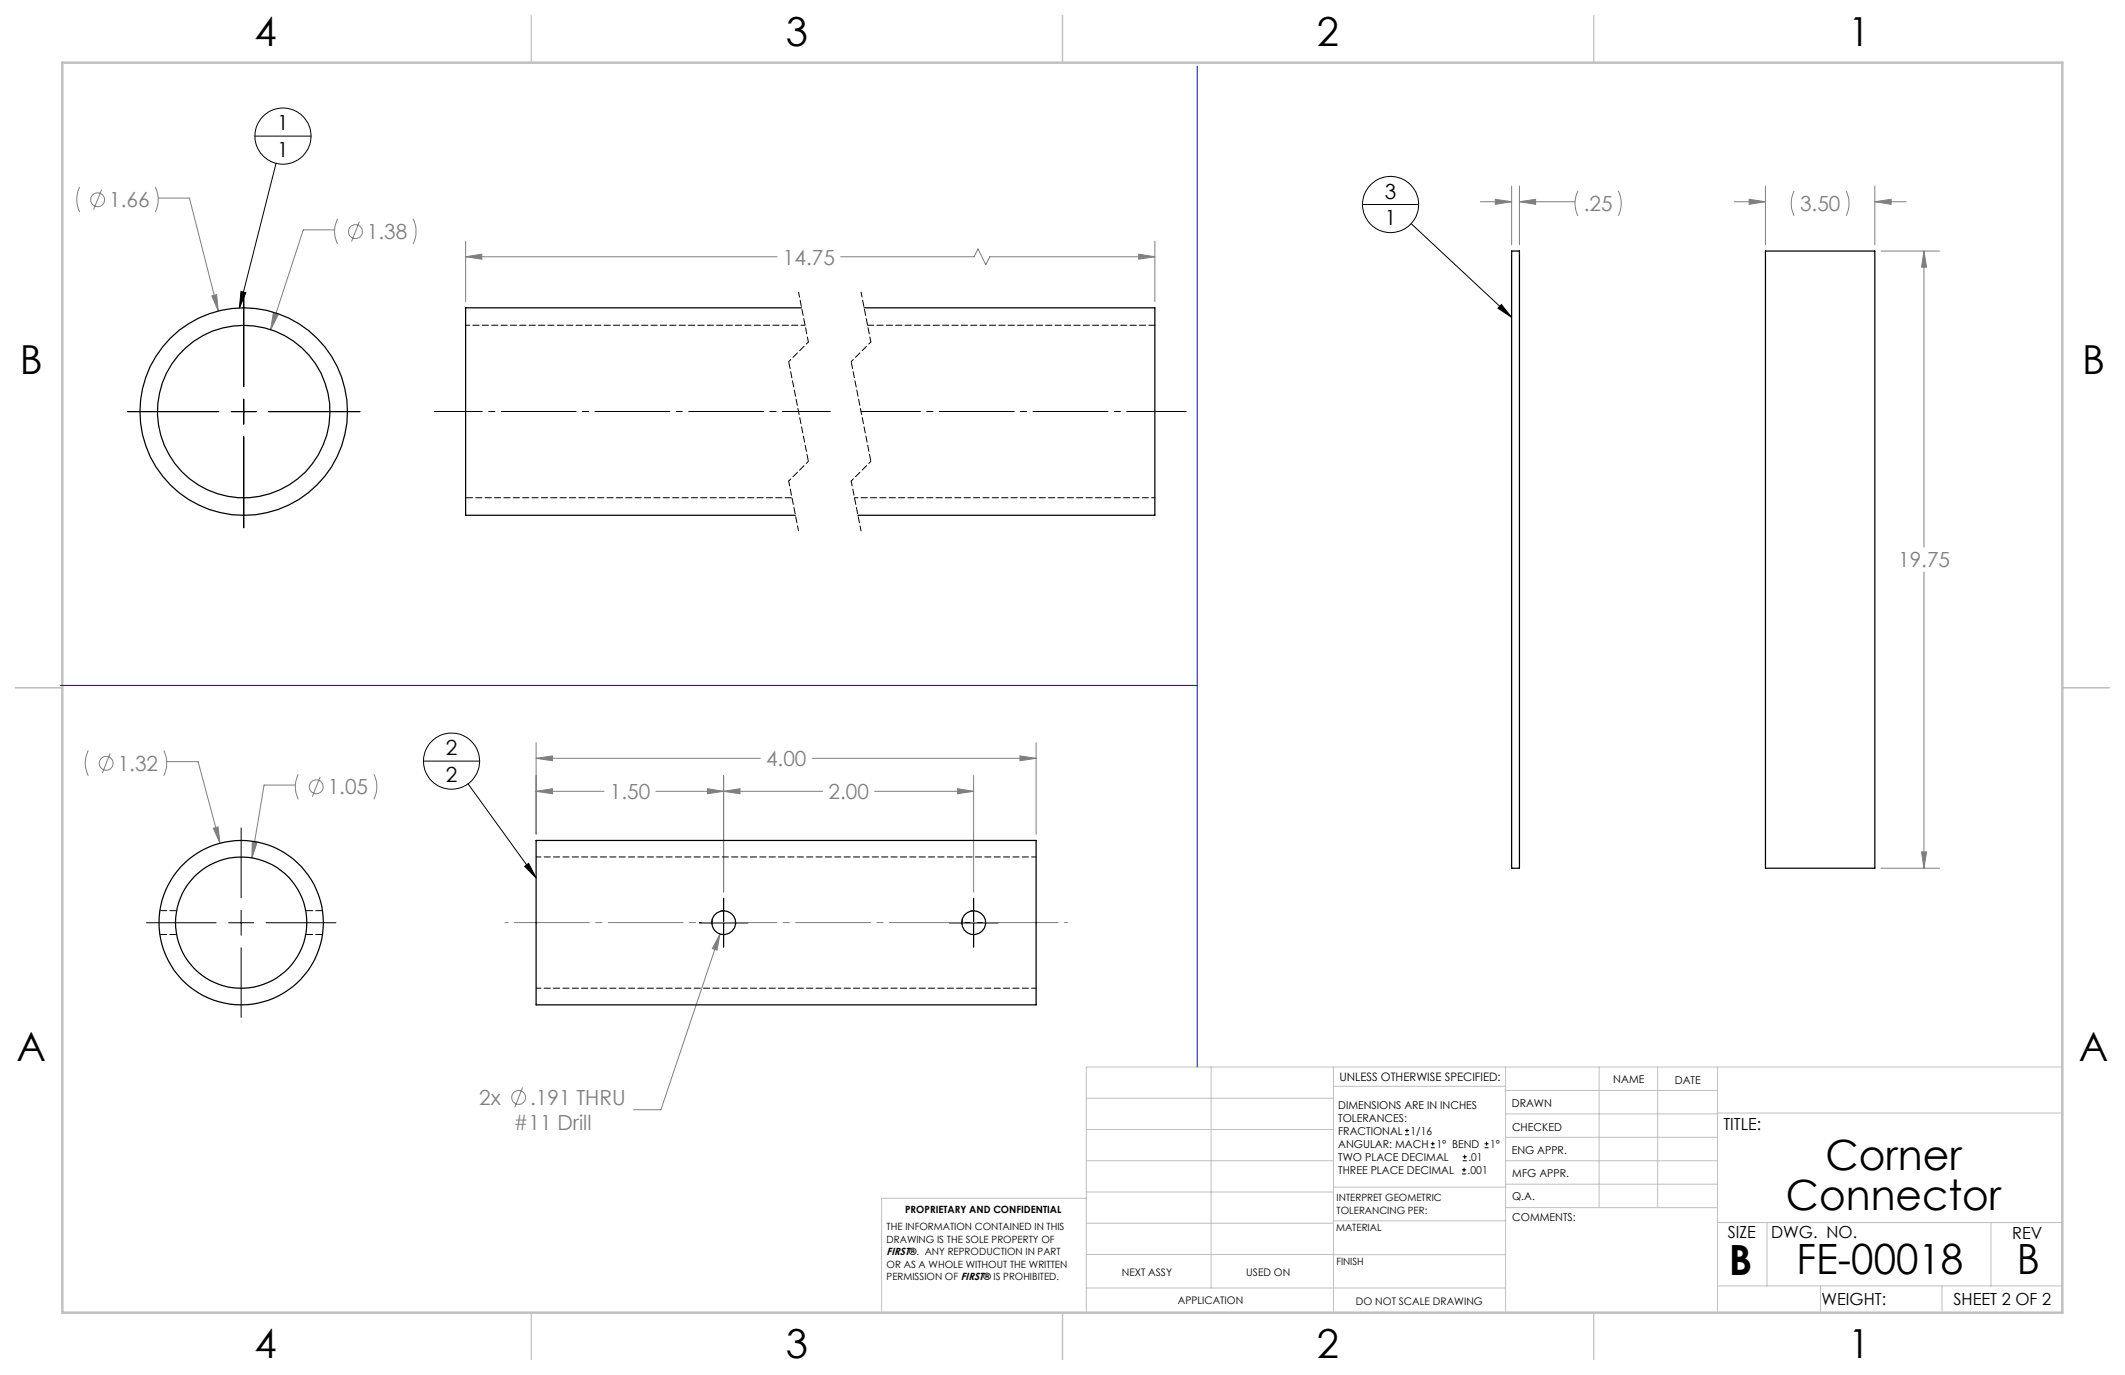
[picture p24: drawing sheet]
<svg xmlns="http://www.w3.org/2000/svg" width="432mm" height="279mm" viewBox="0 0 432 279" stroke-linecap="round" stroke-linejoin="round" font-family="sans-serif">
<defs><g id="words">
<g font-size="8.5">
<text x="371" y="237.7">Corner</text>
<text x="362.9" y="245.8">Connector</text>
<text x="351.3" y="259">B</text>
<text x="365" y="258.9">FE-00018</text>
<text x="409.8" y="258.9">B</text>
</g>
<g font-size="8.1">
<text x="51.7" y="9.3">4</text>
<text x="159.7" y="9.3">3</text>
<text x="267.6" y="9.3">2</text>
<text x="375.6" y="9.3">1</text>
<text x="4" y="76">B</text>
<text x="423.1" y="76">B</text>
<text x="3.3" y="215.7">A</text>
<text x="422.4" y="215.7">A</text>
<text x="51.7" y="276">4</text>
<text x="159.7" y="276">3</text>
<text x="267.6" y="276">2</text>
<text x="375.6" y="276">1</text>
</g>
<g font-size="4.2">
<text x="56.3" y="26.5">1</text>
<text x="56.3" y="31.9">1</text>
<text x="281.4" y="40.4">3</text>
<text x="281.4" y="45.8">1</text>
<text x="90.6" y="153.5">2</text>
<text x="90.6" y="158.9">2</text>
</g>
<g font-size="4.2" fill="#7f7f7f">
<text x="22.2" y="42.1">1.66</text>
<text x="321.8" y="42.9">.25</text>
<text x="365.8" y="42.9">3.50</text>
<text x="74.6" y="48.6">1.38</text>
<text x="159.1" y="53.7">14.75</text>
<text x="385.7" y="115.3">19.75</text>
<text x="155.7" y="155.7">4.00</text>
<text x="23.9" y="156.6">1.32</text>
<text x="66.6" y="161.4">1.05</text>
<text x="123.9" y="162.4">1.50</text>
<text x="168.4" y="162.4">2.00</text>
<text x="97.4" y="224.5">2x</text>
<text x="107.7" y="224.5">.191 THRU</text>
<text x="104.3" y="229.6">#11 Drill</text>
</g>
<g font-size="3.4">
<text x="350.2" y="229.5">TITLE:</text>
<text x="351.1" y="251.6">SIZE</text>
<text x="359.9" y="251.6">DWG. NO.</text>
<text x="408.9" y="251.7">REV</text>
<text x="370.1" y="265.3">WEIGHT:</text>
<text x="396.9" y="265.2">SHEET 2 OF 2</text>
</g>
<text font-size="2.4" x="272.2" y="219.7">UNLESS OTHERWISE SPECIFIED:</text>
<g font-size="2.2">
<text x="327.8" y="220.1">NAME</text>
<text x="340.3" y="220.2">DATE</text>
<text x="271.9" y="225.3">DIMENSIONS ARE IN INCHES</text>
<text x="271.9" y="227.9">TOLERANCES:</text>
<text x="307.2" y="224.9">DRAWN</text>
<text x="271.9" y="230.6">FRACTIONAL</text>
<text x="271.9" y="233.2">ANGULAR: MACH</text>
<text x="286.6" y="230.6">1/16</text>
<text x="291.9" y="233.2">1° BEND</text>
<text x="302.8" y="233.2">1°</text>
<text x="307.3" y="229.8">CHECKED</text>
<text x="271.9" y="238.5">THREE PLACE DECIMAL</text>
<text x="271.9" y="235.9">TWO PLACE DECIMAL</text>
<text x="298.2" y="238.5">.001</text>
<text x="298.4" y="235.9">.01</text>
<text x="307.2" y="234.5">ENG APPR.</text>
<text x="307.3" y="239.2">MFG APPR.</text>
<text x="307.3" y="243.9">Q.A.</text>
<text x="307.3" y="248.1">COMMENTS:</text>
</g>
<g font-size="2.1">
<text x="180.2" y="255.1">FIRST®. ANY REPRODUCTION IN PART</text>
<text x="227.9" y="259.2">NEXT ASSY</text>
<text x="253.3" y="259.2">USED ON</text>
<text x="239.3" y="265">APPLICATION</text>
<text x="275.5" y="265.1">DO NOT SCALE DRAWING</text>
</g>
<g font-size="2">
<text x="271.6" y="244.1">INTERPRET GEOMETRIC</text>
<text x="180.2" y="250">THE INFORMATION CONTAINED IN THIS</text>
<text x="183.9" y="246.4">PROPRIETARY AND CONFIDENTIAL</text>
<text x="271.5" y="250.2">MATERIAL</text>
<text x="271.6" y="246.6">TOLERANCING PER:</text>
<text x="180.2" y="252.5">DRAWING IS THE SOLE PROPERTY OF</text>
<text x="180.2" y="257.6">OR AS A WHOLE WITHOUT THE WRITTEN</text>
<text x="271.5" y="257">FINISH</text>
<text x="180.2" y="260.1">PERMISSION OF FIRST® IS PROHIBITED.</text>
</g>
</g></defs>
<g fill="none" stroke="#c0c0c0" stroke-width=".2">
<path d="M246.1 216.8v44.9M271 216.8v49.9M305.9 216.8v49.9M324.9 216.8v28.6M336.8 216.8v28.6M349 216.8v49.9M419.1 216.8h-198.4v49.9M220.7 235.9h50.3M220.7 229.5h50.3M220.7 223.2h50.3M271 220.7h34.9M305.9 231.1h43.1"/>
<path d="M305.9 226.3h43.1M305.9 221.6h43.1M305.9 235.9h43.1M349 226.2h70.1M220.7 248.6h50.3M220.7 242.2h50.3M220.7 254.9h50.3M220.7 243.5h-41.6v23.2M271 255h34.9M271 248.1h35M271 241.2h35M305.9 240.6h43.1"/>
<path d="M306 245.4h43M349 248.4h70.1M359.1 248.4v12.9M404.6 248.4v12.9M220.7 261.7h85.2M349 261.3h70.1M369.9 261.3v5.4M394.6 261.3v5.4"/>
</g>
<path d="M108 3.2v9.5M215.9 3.2v9.5M323.9 3.2v9.5M3.1 139.7h9.6M419.1 139.7h9.5M108 266.7v9.6M215.9 266.7v9.6M323.9 266.7v9.6" fill="none" stroke="#c0c0c0" stroke-width=".25"/>
<path d="M12.7 12.7h406.4v254h-406.4z" fill="none" stroke="#c0c0c0" stroke-width=".5"/>
<g fill="none" stroke="#7f7f7f" stroke-width=".2">
<path d="M16.2 38a5.7 5.7 0 0 0 0 5.1M20.6 38.6l-1.6 4M31.5 38a5.7 5.7 0 0 1 0 5.1M307.2 37.8v11.9M308.8 37.8v11.9M320.6 38.8a5.6 5.6 0 0 0 0 5.1M328.8 38.8a5.6 5.6 0 0 1 0 5.1M358.7 37.8v11.9M364.6 38.8a5.9 5.9 0 0 0 0 5.1M375.1 38.8a5.9 5.9 0 0 1 0 5.1M381 37.8v11.9M32.1 40.3h6.4l5.8 22.9"/>
<path d="M68 46.7h-6.4l-6.6 20.3M68.6 44.5a5.7 5.7 0 0 0 0 5.1M73 45l-1.6 4.1M83.9 44.5a5.7 5.7 0 0 1 0 5.1M94.6 52.2l3.3-.6v1.1zM94.6 49v12.3M94.6 52.2h63.3M170.8 52.2h27.1l.8-1.6 1.6 3.2 .8-1.6h33.6M231.4 51.6l3.3 .6-3.3 .5zM234.7 49v12.3M300.8 41h6.4M303.8 40.5l3.4 .5-3.4 .5z"/>
<path d="M308.8 41l3.2-.5v1zM308.8 41h11.2M352.4 41h6.3M355.4 40.5l3.3 .5-3.3 .5zM381 41l3.3-.5v1zM381 41h6.3M382.2 51h11.9M390.9 51l.6 3.3h-1zM390.9 51v60.2M43 60.1l1-.2 .3 3.3zM55.5 63.7l1 .3-1.5 3zM390.9 116.2v60.2"/>
<path d="M18 152.5a5.5 5.5 0 0 0 0 5.1M22.4 153.1l-1.6 4M33.3 152.5a5.7 5.7 0 0 1 0 5.1M33.9 154.8h6.4l4.4 16.5M60 159.5h-6.3l-2.5 14.8M60.6 157.3a5.7 5.7 0 0 0 0 5.1M65.1 157.9l-1.6 4M76 157.3a5.7 5.7 0 0 1 0 5.1M108.9 154.1l3.4-.5v1zM108.9 150.9v18.6M108.9 154.1h45.6M147 157.6v23.7"/>
<path d="M165 154.1h45.5M197.8 157.6v23.7M207.3 153.6l3.2 .5-3.2 .5zM210.5 150.9v18.6M43.4 168.3l.9-.3 .4 3.3zM51.3 171l.9 .2-1 3.1zM108.9 160.8l3.4-.5v1zM108.9 160.8h13.8M133.3 160.8h33.9M143.8 160.3l3.2 .5-3.2 .5zM147 160.8l3.4-.5v1zM177.7 160.8h20.1"/>
<path d="M194.6 160.3l3.2 .5-3.2 .5zM382.2 176.4h11.9M390.5 173.1h1l-.6 3.3zM146.3 189.8l-.6 3.3-1-.3zM146.3 189.8l-12 35.7h-5.6M106.2 221l-1.6 4"/>
<circle cx="19.8" cy="40.6" r="1.41"/>
<circle cx="72.2" cy="47.1" r="1.4"/>
<circle cx="21.6" cy="155.1" r="1.41"/>
<circle cx="64.3" cy="159.9" r="1.4"/>
<circle cx="105.4" cy="223" r="1.4"/>
</g>
<g fill="none" stroke="#000" stroke-width=".2">
<path d="M51.8 27.7h11.4M56.1 33.2l-7.5 29.4M49 59.2l1 .3-1.4 3.1zM276.9 41.6h11.4M286.7 45.4l20.5 19.1M49.5 60v18.6M305.1 61.9l2.1 2.6-2.8-1.9zM25.9 83.6h18.6M47 83.6h5.1M49.5 81.1v5.1M49.5 88.7v18.5M54.6 83.6h18.5"/>
<path d="M86 154.7h11.5M95.1 159.3l13.8 19.1M49 168.2v14.2M106.6 176l.8-.6 1.5 3zM29.8 187.5h14.1M46.5 187.5h5M49 185v5M49 192.6v14.1M54.1 187.5h14.2M142.1 187.5h9.9M147 182.5v9.9M192.9 187.5h9.9"/>
<path d="M197.8 182.5v9.9"/>
<circle cx="57.5" cy="27.6" r="5.7"/>
<circle cx="282.6" cy="41.6" r="5.7"/>
<circle cx="91.8" cy="154.7" r="5.7"/>
</g>
<path d="M168.7 83.6h-80.4" fill="none" stroke="#000" stroke-width=".2" stroke-dasharray="15.2 1.3 1.3 1.3" stroke-dashoffset="5.5"/>
<path d="M241 83.6h-66" fill="none" stroke="#000" stroke-width=".2" stroke-dasharray="15.2 1.3 1.3 1.3" stroke-dashoffset="3.2"/>
<path d="M162.3 59.4l2 10.1M175 59.4l2 10.1M160.3 97.7l2 10.2M173 97.7l2 10.2" fill="none" stroke="#000" stroke-width=".2" stroke-dasharray="1.3 .6" stroke-dashoffset=".2"/>
<path d="M164.3 69.5l-4 4M177 69.5l-4 4M164.3 93.7l-4 4M177 93.7l-4 4" fill="none" stroke="#000" stroke-width=".2" stroke-dasharray="1.3 .6" stroke-dashoffset=".7"/>
<path d="M160.3 73.5l4 20.2M173 73.5l4 20.2" fill="none" stroke="#000" stroke-width=".2" stroke-dasharray="1.3 .6" stroke-dashoffset="-.2"/>
<path d="M102.6 187.5h114.3" fill="none" stroke="#7f7f7f" stroke-width=".2" stroke-dasharray="15.2 1.3 1.3 1.3" stroke-dashoffset="-1.9"/>
<path d="M243.3 13.4v203.5M12.3 139.3h231" fill="none" stroke="#00f" stroke-width=".2"/>
<path d="M49 59.2l1 .3-1.4 3.1zM106.6 176l.8-.6 1.5 3zM305.1 61.9l2.1 2.6-2.8-1.9z" fill="#000"/>
<path d="M43 60.1l1.3 3.1-.3-3.3zM55.5 63.7l-.5 3.3 1.5-3zM231.4 51.6l3.3 .6-3.3 .5zM94.6 52.2l3.3-.6v1.1zM108.9 160.8l3.4-.5v1zM143.8 160.3l3.2 .5-3.2 .5zM147 160.8l3.4-.5v1zM194.6 160.3l3.2 .5-3.2 .5zM207.3 153.6l3.2 .5-3.2 .5zM108.9 154.1l3.4-.5v1zM146.3 189.8l-1.6 3 1 .3zM43.4 168.3l1.3 3-.4-3.3zM51.3 171l-.1 3.3 1-3.1zM308.8 41l3.2-.5v1zM303.8 40.5l3.4 .5-3.4 .5zM381 41l3.3-.5v1zM355.4 40.5l3.3 .5-3.3 .5zM390.5 173.1h1l-.6 3.3zM390.9 51l.6 3.3h-1z" fill="#7f7f7f"/>
<g fill="none" stroke="#000" stroke-width=".25">
<path d="M307.2 51h1.6v125.4h-1.6zM358.7 51h22.3v125.4h-22.3zM162.9 62.5h-68.3v42.2h67M175.6 62.5h59.1v42.2h-60.4M108.9 170.8h101.6v33.4h-101.6z"/>
<circle cx="49.5" cy="83.6" r="21.1"/>
<circle cx="49.5" cy="83.6" r="17.5"/>
<circle cx="49" cy="187.5" r="13.3"/>
<circle cx="49" cy="187.5" r="16.7"/>
<circle cx="147.1" cy="187.5" r="2.43"/>
<circle cx="197.9" cy="187.5" r="2.43"/>
</g>
<path d="M173.6 101.1h61.1" fill="none" stroke="#000" stroke-width=".2" stroke-dasharray="1.3 .6" stroke-dashoffset=".6"/>
<path d="M234.7 66.1h-58.4M144.6 187.5l.1 .3M195.4 187.5l.1 .3" fill="none" stroke="#000" stroke-width=".2" stroke-dasharray="1.3 .6"/>
<path d="M94.6 101.1h66.3M32.5 189.9h3.4M35.9 185h-3.4M62.1 189.9h3.5M65.5 185h-3.4" fill="none" stroke="#000" stroke-width=".2" stroke-dasharray="1.3 .6" stroke-dashoffset="-.1"/>
<path d="M163.6 66.1h-69" fill="none" stroke="#000" stroke-width=".2" stroke-dasharray="1.3 .6" stroke-dashoffset=".4"/>
<path d="M210.6 174.1h-101.6M144.8 186.8l-.2 .7M147.1 185l-.7 .1M195.6 186.8l-.2 .7M197.9 185l-.7 .1M109 200.8h101.6" fill="none" stroke="#000" stroke-width=".2" stroke-dasharray="1.3 .6" stroke-dashoffset=".3"/>
<g fill="none" stroke="#000" stroke-width=".2">
<path d="M285.5 230.6h.8M285.5 229.7h.8M285.9 229.3v.9M290.7 233.2h.8M290.7 232.4h.8M291.1 232v.8M297.1 238.5h.8M297.1 237.7h.8M297.2 235.9h.9M297.2 235.1h.9M297.5 237.3v.8M297.6 234.6v.9"/>
<path d="M301.7 233.2h.8M301.7 232.4h.8M302.1 232v.8"/>
</g>
<use href="#words"/>
</svg>
